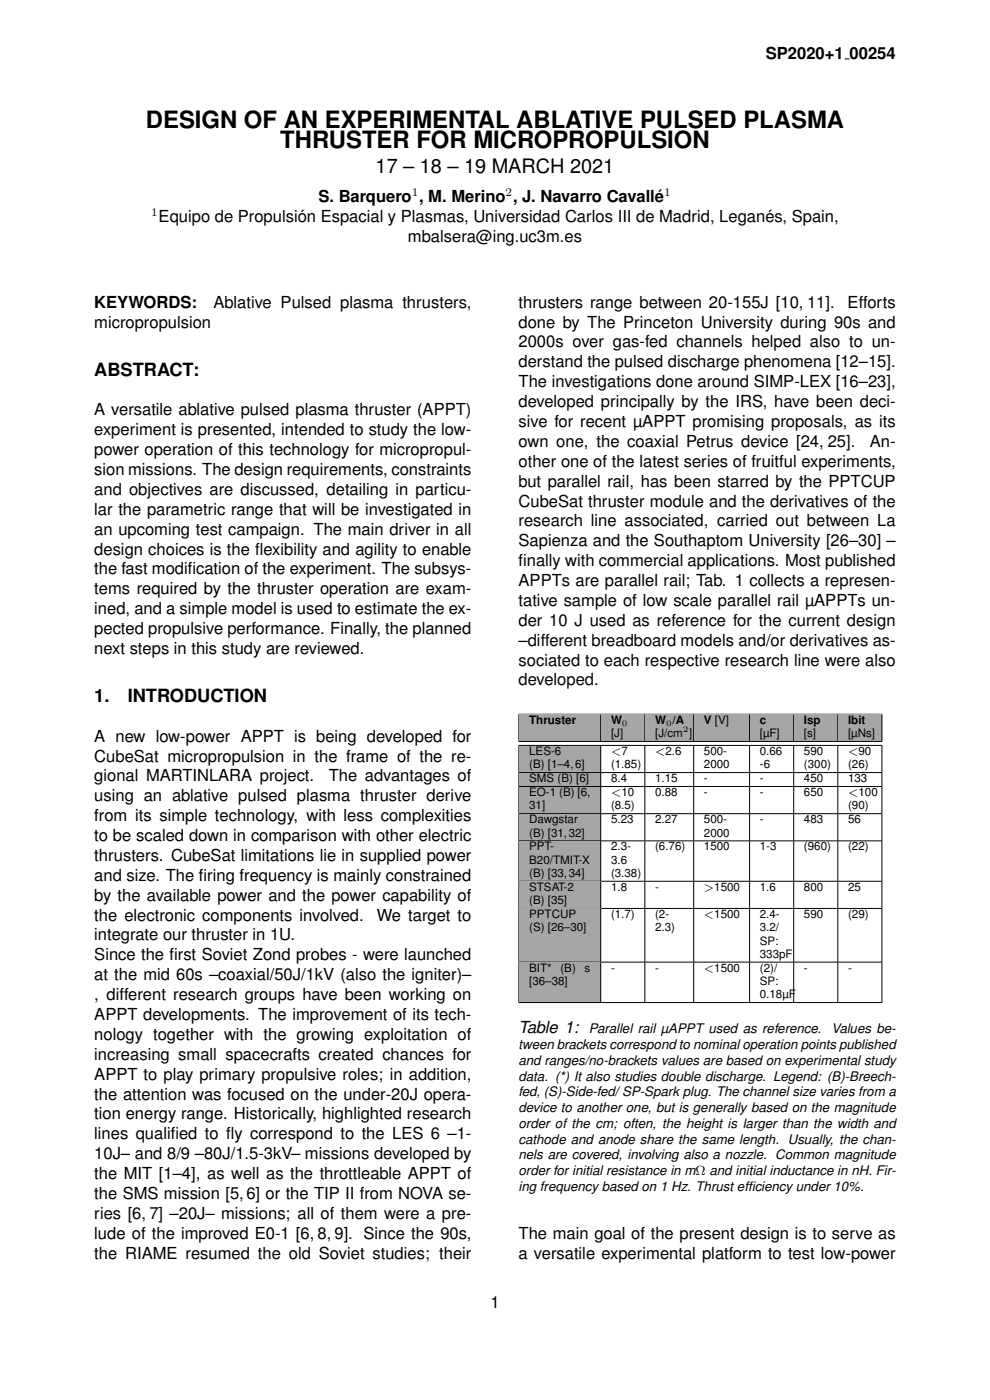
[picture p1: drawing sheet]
<svg xmlns="http://www.w3.org/2000/svg" width="210mm" height="297mm" viewBox="0 0 210 297" stroke-linecap="round" stroke-linejoin="round" font-family="sans-serif">
<defs><g id="words">
<g font-size="5.1">
<text x="30.9" y="27.2">DESIGN OF AN EXPERIMENTAL ABLATIVE PULSED PLASMA</text>
<text x="59.5" y="31.5">THRUSTER FOR MICROPROPULSION</text>
</g>
<text font-size="4.2" x="79.7" y="36.7">17 – 18 – 19 MARCH 2021</text>
<g font-size="3.9">
<text x="20" y="79.7">ABSTRACT:</text>
<text x="20" y="148.9">1.</text>
<text x="27.1" y="148.9">INTRODUCTION</text>
</g>
<g font-size="3.5">
<text x="162.5" y="12.6">SP2020+1</text>
<text x="180.2" y="12.6">00254</text>
<text x="33.7" y="47.1">Equipo de Propulsion Espacial y Plasmas, Universidad Carlos III de Madrid, Leganes, Spain,</text>
<text x="63.5" y="47.1">´</text>
<text x="67.5" y="42.9">S. Barquero , M. Merino , J. Navarro Cavalle´</text>
<text x="162.7" y="47.1">´</text>
<text x="86.5" y="51.3">mbalsera@ing.uc3m.es</text>
<text x="20" y="65.3">KEYWORDS:</text>
<text x="45.3" y="65.3">Ablative Pulsed plasma thrusters,</text>
<text x="110" y="65.3">thrusters range between 20-155J [10, 11].</text>
<text x="179.8" y="65.3">Efforts</text>
<text x="20" y="69.5">micropropulsion</text>
<text x="110" y="69.5">done by The Princeton University during 90s and</text>
<text x="110" y="73.7">2000s over gas-fed channels helped also to un-</text>
<text x="110" y="77.9">derstand the pulsed discharge phenomena [12–15].</text>
<text x="110" y="82.2">The investigations done around SIMP-LEX [16–23],</text>
<text x="20" y="88.1">A versatile ablative pulsed plasma thruster (APPT)</text>
<text x="110" y="86.4">developed principally by the IRS, have been deci-</text>
<text x="20" y="92.3">experiment is presented, intended to study the low-</text>
<text x="110" y="90.6">sive for recent µAPPT promising proposals, as its</text>
<text x="110" y="94.8">own one, the coaxial Petrus device [24, 25].</text>
<text x="184.5" y="94.8">An-</text>
<text x="20" y="96.6">power operation of this technology for micropropul-</text>
<text x="20" y="100.8">sion missions. The design requirements, constraints</text>
<text x="110" y="99">other one of the latest series of fruitful experiments,</text>
<text x="20" y="105">and objectives are discussed, detailing in particu-</text>
<text x="110" y="103.2">but parallel rail, has been starred by the PPTCUP</text>
<text x="110" y="107.5">CubeSat thruster module and the derivatives of the</text>
<text x="20" y="109.2">lar the parametric range that will be investigated in</text>
<text x="20" y="113.4">an upcoming test campaign. The main driver in all</text>
<text x="110" y="111.7">research line associated, carried out between La</text>
<text x="20" y="117.6">design choices is the f</text>
<text x="54.1" y="117.6">lexibility and agility to enable</text>
<text x="110" y="115.9">Sapienza and the Southaptom University [26–30] –</text>
<text x="20" y="121.9">the fast modif</text>
<text x="39.8" y="121.9">ication of the experiment. The subsys-</text>
<text x="110" y="120.1">f</text>
<text x="110" y="120.1">inally with commercial applications. Most published</text>
<text x="110" y="124.3">APPTs are parallel rail; Tab. 1 collects a represen-</text>
<text x="20" y="126.1">tems required by the thruster operation are exam-</text>
<text x="20" y="130.3">ined, and a simple model is used to estimate the ex-</text>
<text x="110" y="128.5">tative sample of low scale parallel rail µAPPTs un-</text>
<text x="20" y="134.5">pected propulsive performance. Finally, the planned</text>
<text x="110" y="132.8">der 10 J used as reference for the current design</text>
<text x="110" y="137">–different breadboard models and/or derivatives as-</text>
<text x="20" y="138.7">next steps in this study are reviewed.</text>
<text x="110" y="141.2">sociated to each respective research line were also</text>
<text x="110" y="145.4">developed.</text>
<text x="20" y="157.3">A new low-power APPT is being developed for</text>
<text x="20" y="161.6">CubeSat micropropulsion in the frame of the re-</text>
<text x="20" y="165.8">gional MARTINLARA project.</text>
<text x="69.7" y="165.8">The advantages of</text>
<text x="20" y="170">using an ablative pulsed plasma thruster derive</text>
<text x="20" y="174.2">from its simple technology, with less complexities</text>
<text x="20" y="178.4">to be scaled down in comparison with other electric</text>
<text x="20" y="182.6">thrusters. CubeSat limitations lie in supplied power</text>
<text x="20" y="186.9">and size. The f</text>
<text x="20" y="191.1">by the available power and the power capability of</text>
<text x="42.2" y="186.9">iring frequency is mainly constrained</text>
<text x="20" y="195.3">the electronic components involved.</text>
<text x="79.9" y="195.3">We target to</text>
<text x="20" y="199.5">integrate our thruster in 1U.</text>
<text x="20" y="203.7">Since the f</text>
<text x="36" y="203.7">irst Soviet Zond probes - were launched</text>
<text x="20" y="208">at the mid 60s –coaxial/50J/1kV (also the igniter)–</text>
<text x="20" y="212.2">, different research groups have been working on</text>
<text x="20" y="216.4">APPT developments. The improvement of its tech-</text>
<text x="20" y="220.6">nology together with the growing exploitation of</text>
<text x="110" y="219.2">Table 1:</text>
<text x="20" y="224.8">increasing small spacecrafts created chances for</text>
<text x="20" y="229">APPT to play primary propulsive roles; in addition,</text>
<text x="20" y="233.3">the attention was focused on the under-20J opera-</text>
<text x="20" y="237.5">tion energy range. Historically, highlighted research</text>
<text x="20" y="241.7">lines qualif</text>
<text x="20" y="245.9">10J– and 8/9 –80J/1.5-3kV– missions developed by</text>
<text x="36.2" y="241.7">ied to f</text>
<text x="48" y="241.7">ly correspond to the LES 6 –1-</text>
<text x="20" y="250.1">the MIT [1–4], as well as the throttleable APPT of</text>
<text x="20" y="254.3">the SMS mission [5,6] or the TIP II from NOVA se-</text>
<text x="20" y="258.6">ries [6, 7] –20J– missions; all of them were a pre-</text>
<text x="20" y="262.8">lude of the improved E0-1 [6, 8, 9]. Since the 90s,</text>
<text x="110" y="262.8">The main goal of the present design is to serve as</text>
<text x="20" y="267">the RIAME resumed the old Soviet studies; their</text>
<text x="110" y="267">a versatile experimental platform to test low-power</text>
<text x="104" y="277.5">1</text>
</g>
<g font-size="2.8">
<text x="124.9" y="219.2">Parallel rail µAPPT used as reference.</text>
<text x="176.4" y="219.2">Values be-</text>
<text x="110" y="222.6">tween brackets correspondto nominaloperation points published</text>
<text x="110" y="225.9">and ranges/no-brackets values are based on experimental study</text>
<text x="110" y="229.2">data. (*) It also studies double discharge. Legend: (B)-Breech-</text>
<text x="110" y="232.6">fed, (S)-Side-fed/SP-Spark plug. The channel size varies from a</text>
<text x="110" y="235.9">device to another one, but is generally based on the magnitude</text>
<text x="110" y="239.3">order of the cm; often, the height is larger than the width and</text>
<text x="110" y="242.6">cathode and anode share the same length. Usually, the chan-</text>
<text x="110" y="245.9">nels are covered, involving also a nozzle. Common magnitude</text>
<text x="110" y="249.3">order for initial resistance in mΩ and initial inductance in nH. Fir-</text>
<text x="110" y="252.6">ing frequency based on 1 Hz. Thrust eff</text>
<text x="158.7" y="252.6">iciency under 10%.</text>
</g>
<g font-size="2.5">
<text x="87.3" y="41.6">1</text>
<text x="107.3" y="41.6">2</text>
<text x="140.9" y="41.6">1</text>
<text x="32.1" y="45.8">1</text>
<text x="112.2" y="153.6">Thruster</text>
<text x="129.6" y="153.6">W</text>
<text x="139" y="153.6">W /A</text>
<text x="149.3" y="153.6">V [V]</text>
<text x="161.2" y="153.6">c</text>
<text x="170.5" y="153.6">Isp</text>
<text x="179.9" y="153.6">Ibit</text>
<text x="112.2" y="160.2">LES-6</text>
<text x="129.6" y="156.4">[J]</text>
<text x="129.6" y="160.2">&lt;7</text>
<text x="139" y="160.2">&lt;2.6</text>
<text x="139" y="156.4">[J/cm ]</text>
<text x="149.3" y="160.2">500-</text>
<text x="161.2" y="156.4">[µF]</text>
<text x="161.2" y="160.2">0.66</text>
<text x="170.5" y="156.4">[s]</text>
<text x="170.5" y="160.2">590</text>
<text x="179.9" y="156.4">[µNs]</text>
<text x="179.9" y="160.2">&lt;90</text>
<text x="112.2" y="163">(B) [1–4,6]</text>
<text x="112.2" y="165.9">SMS (B) [6]</text>
<text x="129.6" y="163">(1.85)</text>
<text x="129.6" y="165.9">8.4</text>
<text x="139" y="165.9">1.15</text>
<text x="149.3" y="163">2000</text>
<text x="149.3" y="165.9">-</text>
<text x="161.2" y="163">-6</text>
<text x="161.2" y="165.9">-</text>
<text x="170.5" y="163">(300)</text>
<text x="170.5" y="165.9">450</text>
<text x="179.9" y="165.9">133</text>
<text x="179.9" y="163">(26)</text>
<text x="112.2" y="168.9">EO-1 (B) [6,</text>
<text x="112.2" y="171.7">31]</text>
<text x="129.6" y="168.9">&lt;10</text>
<text x="129.6" y="171.7">(8.5)</text>
<text x="139" y="168.9">0.88</text>
<text x="149.3" y="168.9">-</text>
<text x="161.2" y="168.9">-</text>
<text x="170.5" y="168.9">650</text>
<text x="179.9" y="168.9">&lt;100</text>
<text x="179.9" y="171.7">(90)</text>
<text x="112.2" y="174.7">Dawgstar</text>
<text x="112.2" y="177.5">(B) [31,32]</text>
<text x="129.6" y="174.7">5.23</text>
<text x="139" y="174.7">2.27</text>
<text x="149.3" y="174.7">500-</text>
<text x="149.3" y="177.5">2000</text>
<text x="161.2" y="174.7">-</text>
<text x="170.5" y="174.7">483</text>
<text x="179.9" y="174.7">56</text>
<text x="112.2" y="180.4">PPT-</text>
<text x="112.2" y="183.2">B20/TMIT-X</text>
<text x="129.6" y="180.4">2.3-</text>
<text x="129.6" y="183.2">3.6</text>
<text x="139" y="180.4">(6.76)</text>
<text x="149.3" y="180.4">1500</text>
<text x="161.2" y="180.4">1-3</text>
<text x="170.5" y="180.4">(960)</text>
<text x="179.9" y="180.4">(22)</text>
<text x="112.2" y="186">(B) [33,34]</text>
<text x="112.2" y="189">STSAT-2</text>
<text x="112.2" y="191.8">(B) [35]</text>
<text x="129.6" y="186">(3.38)</text>
<text x="129.6" y="189">1.8</text>
<text x="139" y="189">-</text>
<text x="149.3" y="189">&gt;1500</text>
<text x="161.2" y="189">1.6</text>
<text x="170.5" y="189">800</text>
<text x="179.9" y="189">25</text>
<text x="112.2" y="194.8">PPTCUP</text>
<text x="112.2" y="197.6">(S) [26–30]</text>
<text x="129.6" y="194.8">(1.7)</text>
<text x="139" y="194.8">(2-</text>
<text x="139" y="197.6">2.3)</text>
<text x="149.3" y="194.8">&lt;1500</text>
<text x="161.2" y="194.8">2.4-</text>
<text x="161.2" y="197.6">3.2/</text>
<text x="170.5" y="194.8">590</text>
<text x="179.9" y="194.8">(29)</text>
<text x="161.2" y="200.4">SP:</text>
<text x="161.2" y="203.2">333pF</text>
<text x="112.2" y="206.1">BIT*</text>
<text x="112.2" y="209">[36–38]</text>
<text x="118.9" y="206.1">(B)</text>
<text x="124" y="206.1">s</text>
<text x="129.6" y="206.1">-</text>
<text x="139" y="206.1">-</text>
<text x="149.3" y="206.1">&lt;1500</text>
<text x="161.2" y="206.1">(2)/</text>
<text x="161.2" y="209">SP:</text>
<text x="170.5" y="206.1">-</text>
<text x="179.9" y="206.1">-</text>
<text x="161.2" y="211.8">0.18µF</text>
</g>
<g font-size="1.8">
<text x="131.9" y="153.9">0</text>
<text x="141.3" y="153.9">0</text>
<text x="144.8" y="155.3">2</text>
</g>
</g></defs>
<path d="M179.2 12.5h1M110 151.5h77.1M110.1 151.6v5.6" fill="none" stroke="#000" stroke-width=".21"/>
<path d="M110.1 151.6h17.3v5.6h-17.3z" fill="#a6a6a6"/>
<path d="M127.4 151.6v5.6" fill="none" stroke="#000" stroke-width=".21"/>
<path d="M127.5 151.6h9.2v5.6h-9.2z" fill="#a6a6a6"/>
<path d="M136.8 151.6v5.6" fill="none" stroke="#000" stroke-width=".21"/>
<path d="M136.9 151.6h10.2v5.6h-10.2z" fill="#a6a6a6"/>
<path d="M147.1 151.6v5.6" fill="none" stroke="#000" stroke-width=".21"/>
<path d="M147.2 151.6h11.7v5.6h-11.7z" fill="#a6a6a6"/>
<path d="M159 151.6v5.6" fill="none" stroke="#000" stroke-width=".21"/>
<path d="M159.1 151.6h9.2v5.6h-9.2z" fill="#a6a6a6"/>
<path d="M168.4 151.6v5.6" fill="none" stroke="#000" stroke-width=".21"/>
<path d="M168.4 151.6h9.2v5.6h-9.2z" fill="#a6a6a6"/>
<path d="M177.7 151.6v5.6" fill="none" stroke="#000" stroke-width=".21"/>
<path d="M177.8 151.6h9.2v5.6h-9.2z" fill="#a6a6a6"/>
<path d="M110 157.3h77.1M110 158.1h77.1M110.1 158.2v5.6M187.1 151.6v5.6" fill="none" stroke="#000" stroke-width=".21"/>
<path d="M110.1 158.2h17.3v5.6h-17.3z" fill="#a6a6a6"/>
<path d="M127.4 158.2v5.6M136.8 158.2v5.6M147.1 158.2v5.6M159 158.2v5.6M168.4 158.2v5.6M177.7 158.2v5.6M187.1 158.2v5.6M110 163.9h77.1M110.1 164v2.8" fill="none" stroke="#000" stroke-width=".21"/>
<path d="M110.1 164h17.3v2.8h-17.3z" fill="#a6a6a6"/>
<path d="M110 166.9h77.1M110.1 166.9v5.6M127.4 164v2.8M136.8 164v2.8M147.1 164v2.8M159 164v2.8M168.4 164v2.8M177.7 164v2.8M187.1 164v2.8" fill="none" stroke="#000" stroke-width=".21"/>
<path d="M110.1 166.9h17.3v5.6h-17.3z" fill="#a6a6a6"/>
<path d="M110 172.6h77.1M110.1 172.7v5.6M127.4 166.9v5.6M136.8 166.9v5.6M147.1 166.9v5.6M159 166.9v5.6M168.4 166.9v5.6M177.7 166.9v5.6M187.1 166.9v5.6" fill="none" stroke="#000" stroke-width=".21"/>
<path d="M110.1 172.7h17.3v5.6h-17.3z" fill="#a6a6a6"/>
<path d="M110 178.4h77.1M110.1 178.5v8.4M127.4 172.7v5.6M136.8 172.7v5.6M147.1 172.7v5.6M159 172.7v5.6M168.4 172.7v5.6M177.7 172.7v5.6M187.1 172.7v5.6" fill="none" stroke="#000" stroke-width=".21"/>
<path d="M110.1 178.5h17.3v8.4h-17.3z" fill="#a6a6a6"/>
<path d="M127.4 178.5v8.4M136.8 178.5v8.4M147.1 178.5v8.4M159 178.5v8.4M168.4 178.5v8.4M177.7 178.5v8.4M187.1 178.5v8.4M110 187h77.1M110.1 187v5.7" fill="none" stroke="#000" stroke-width=".21"/>
<path d="M110.1 187h17.3v5.7h-17.3z" fill="#a6a6a6"/>
<path d="M110 192.7h77.1M110.1 192.8v11.2M127.4 187v5.7M136.8 187v5.7M147.1 187v5.7M159 187v5.7M168.4 187v5.7M177.7 187v5.7M187.1 187v5.7" fill="none" stroke="#000" stroke-width=".21"/>
<path d="M110.1 192.8h17.3v11.2h-17.3z" fill="#a6a6a6"/>
<path d="M127.4 192.8v11.2M136.8 192.8v11.2M147.1 192.8v11.2M159 192.8v11.2M168.4 192.8v11.2M177.7 192.8v11.2M187.1 192.8v11.2M110 204.1h77.1M110.1 204.2v8.4" fill="none" stroke="#000" stroke-width=".21"/>
<path d="M110.1 204.2h17.3v8.4h-17.3z" fill="#a6a6a6"/>
<path d="M110 212.7h77.1M127.4 204.2v8.4M136.8 204.2v8.4M147.1 204.2v8.4M159 204.2v8.4M168.4 204.2v8.4M177.7 204.2v8.4M187.1 204.2v8.4" fill="none" stroke="#000" stroke-width=".21"/>
<use href="#words"/>
</svg>
